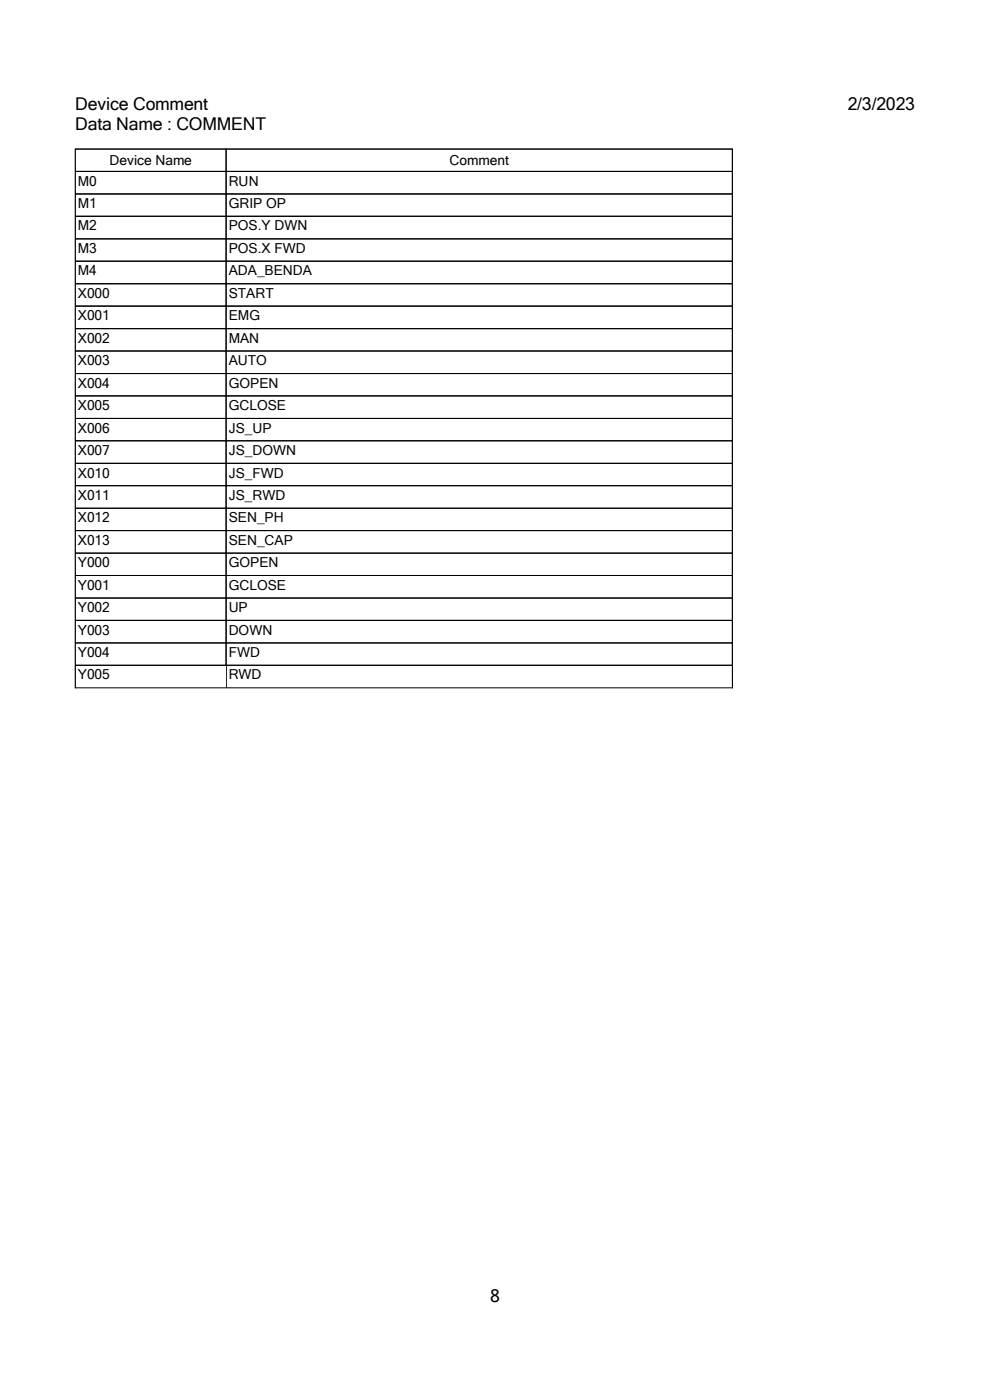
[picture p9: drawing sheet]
<svg xmlns="http://www.w3.org/2000/svg" width="210mm" height="297mm" viewBox="0 0 210 297" stroke-linecap="round" stroke-linejoin="round" font-family="sans-serif">
<defs><g id="words">
<g font-size="3.7">
<text x="16" y="23.4">Device Comment</text>
<text x="179.8" y="23.4">2/3/2023</text>
<text x="16" y="27.5">Data Name : COMMENT</text>
<text x="104" y="276.3">8</text>
</g>
<g font-size="2.9">
<text x="23.2" y="35.1">Device Name</text>
<text x="95.4" y="35.1">Comment</text>
<text x="16.5" y="39.4">M0</text>
<text x="48.5" y="39.4">RUN</text>
<text x="16.5" y="44.2">M1</text>
<text x="48.5" y="44.2">GRIP OP</text>
<text x="16.5" y="48.9">M2</text>
<text x="16.5" y="53.7">M3</text>
<text x="48.5" y="48.9">POS.Y DWN</text>
<text x="48.5" y="53.7">POS.X FWD</text>
<text x="16.5" y="58.4">M4</text>
<text x="48.5" y="58.4">ADA_BENDA</text>
<text x="16.5" y="63.2">X000</text>
<text x="48.5" y="63.2">START</text>
<text x="16.5" y="67.9">X001</text>
<text x="48.5" y="67.9">EMG</text>
<text x="16.5" y="72.7">X002</text>
<text x="16.5" y="77.5">X003</text>
<text x="48.5" y="72.7">MAN</text>
<text x="48.5" y="77.5">AUTO</text>
<text x="16.5" y="82.3">X004</text>
<text x="48.5" y="82.3">GOPEN</text>
<text x="16.5" y="87">X005</text>
<text x="48.5" y="87">GCLOSE</text>
<text x="16.5" y="91.8">X006</text>
<text x="48.5" y="91.8">JS_UP</text>
<text x="16.5" y="96.5">X007</text>
<text x="16.5" y="101.3">X010</text>
<text x="48.5" y="96.5">JS_DOWN</text>
<text x="48.5" y="101.3">JS_FWD</text>
<text x="16.5" y="106">X011</text>
<text x="48.5" y="106">JS_RWD</text>
<text x="16.5" y="110.8">X012</text>
<text x="48.5" y="110.8">SEN_PH</text>
<text x="16.5" y="115.6">X013</text>
<text x="48.5" y="115.6">SEN_CAP</text>
<text x="16.5" y="120.4">Y000</text>
<text x="16.5" y="125.1">Y001</text>
<text x="48.5" y="120.4">GOPEN</text>
<text x="48.5" y="125.1">GCLOSE</text>
<text x="16.5" y="129.9">Y002</text>
<text x="48.5" y="129.9">UP</text>
<text x="16.5" y="134.6">Y003</text>
<text x="48.5" y="134.6">DOWN</text>
<text x="16.5" y="139.4">Y004</text>
<text x="48.5" y="139.4">FWD</text>
<text x="16.5" y="144.1">Y005</text>
<text x="48.5" y="144.1">RWD</text>
</g>
</g></defs>
<g fill="none" stroke="#c0c0c0" stroke-width=".21">
<path d="M16 36.4h139.3M48 31.7v114.2M16 41.1h139.3M16 45.9h139.3M16 50.7h139.3M16 55.4h139.3M16 60.2h139.3M16 64.9h139.3M16 69.7h139.3M16 74.5h139.3M16 79.2h139.3M16 84h139.3"/>
<path d="M16 88.8h139.3M16 93.5h139.3M16 98.3h139.3M16 103h139.3M16 107.8h139.3M16 112.6h139.3M16 117.3h139.3M16 122.1h139.3M16 126.9h139.3M16 131.6h139.3M16 136.4h139.3M16 141.1h139.3"/>
</g>
<g fill="none" stroke="#000" stroke-width=".21">
<path d="M16 36.4h139.4M48 31.7v114.3M16 41.1h139.4M16 45.9h139.4M16 50.7h139.4M16 55.4h139.4M16 60.2h139.4M16 64.9h139.4M16 69.7h139.4M16 74.5h139.4M16 79.2h139.4M16 84h139.4"/>
<path d="M16 88.8h139.4M16 93.5h139.4M16 98.3h139.4M16 103h139.4M16 107.8h139.4M16 112.6h139.4M16 117.3h139.4M16 122.1h139.4M16 126.9h139.4M16 131.6h139.4M16 136.4h139.4M16 146v-114.4h139.4v114.4"/>
<path d="M16 145.9h139.4M16 141.1h139.4"/>
</g>
<path d="M104 272.9h2v4.1h-2z" fill="#fff"/>
<use href="#words"/>
</svg>
